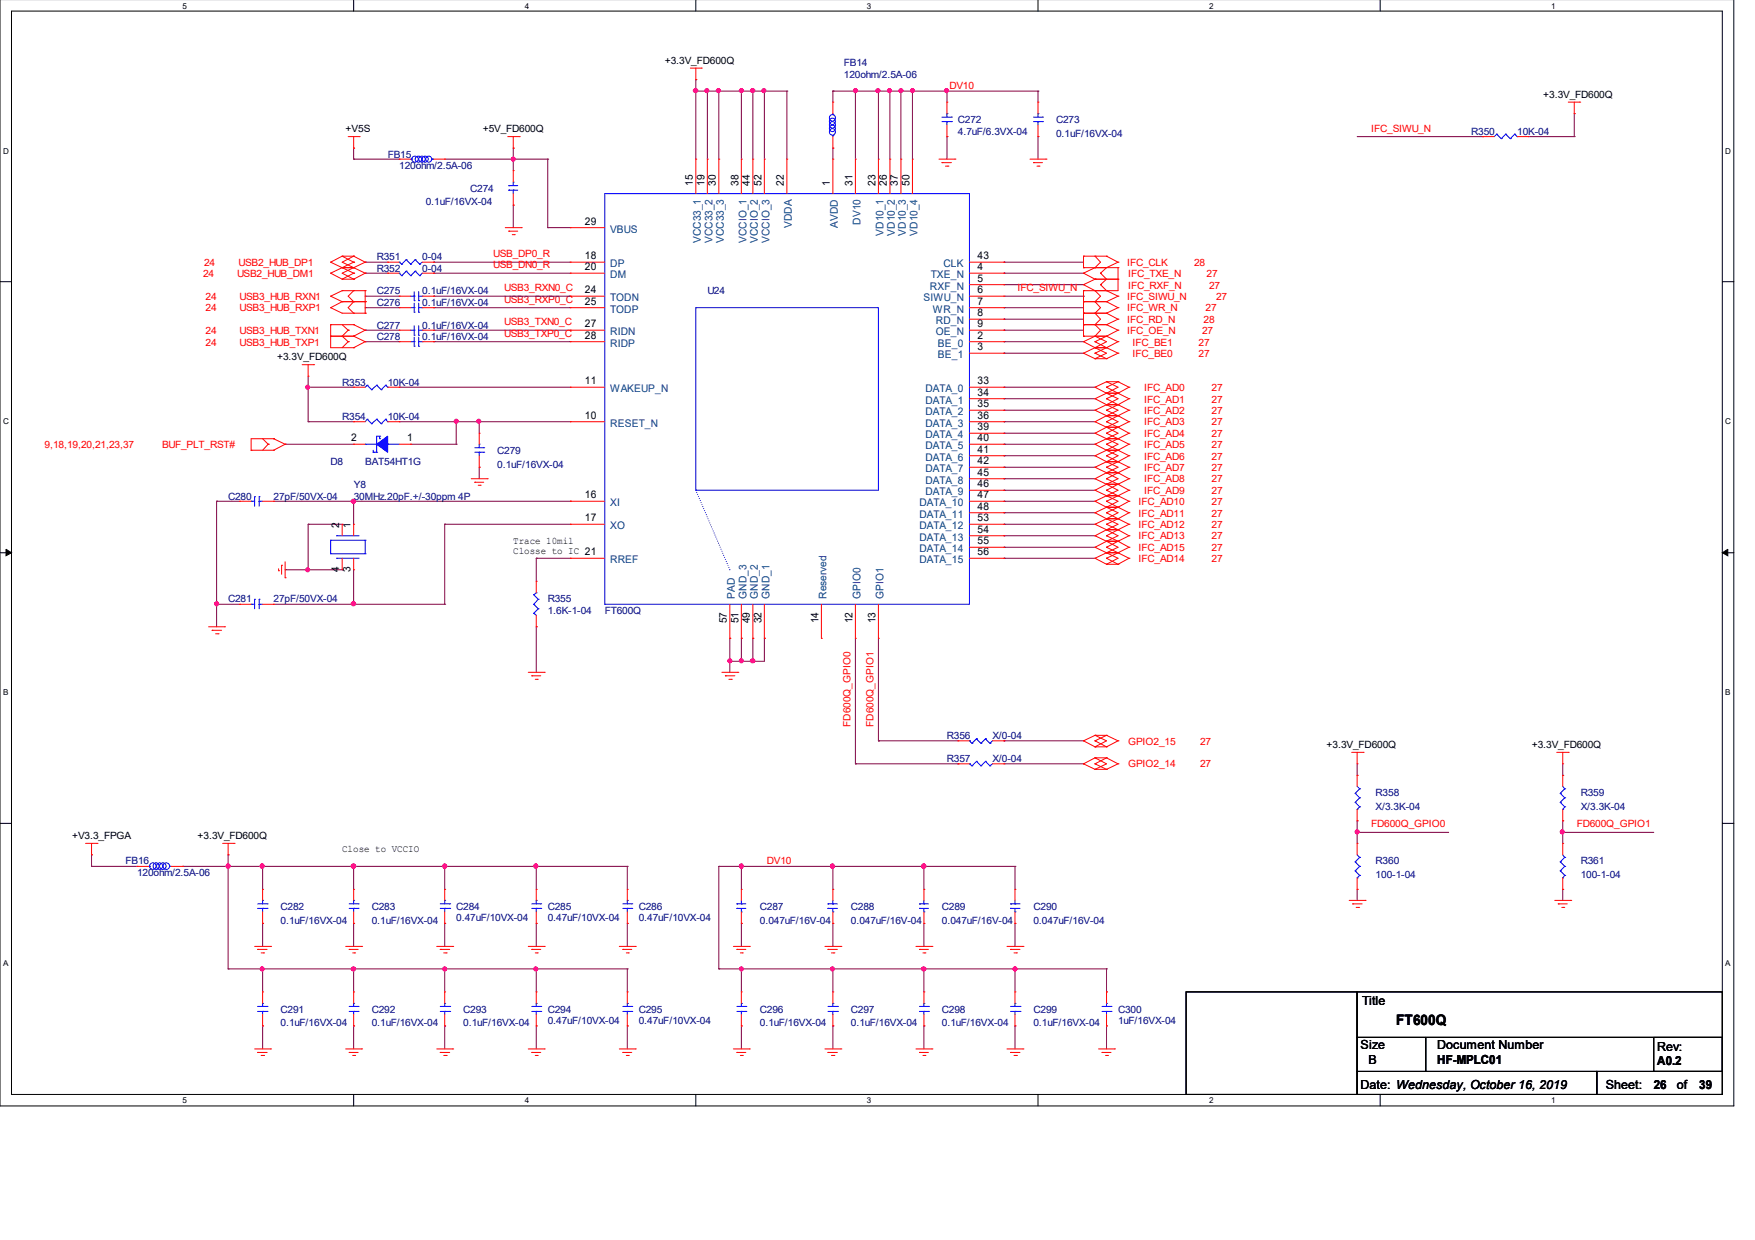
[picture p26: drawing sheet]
<svg xmlns="http://www.w3.org/2000/svg" width="297mm" height="210mm" viewBox="0 0 297 210" stroke-linecap="round" stroke-linejoin="round" font-family="sans-serif">
<defs><g id="words">
<text font-size="2.5" x="236.3" y="173.5">FT600Q</text>
<g font-size="2.1">
<text x="230.5" y="170.2">Title</text>
<text x="230.3" y="177.6">Size</text>
<text x="243.2" y="177.6">Document Number</text>
<text x="280.5" y="178">Rev:</text>
<text x="230.3" y="184.3">Date: Wednesday, October 16, 2019</text>
<text x="231.6" y="180.1">B</text>
<text x="243.2" y="180.2">HF-MPLC01</text>
<text x="271.8" y="184.3">Sheet:</text>
<text x="279.9" y="184.4">26</text>
<text x="280.5" y="180.4">A0.2</text>
<text x="283.8" y="184.3">of</text>
<text x="287.6" y="184.4">39</text>
</g>
<g font-size="1.8">
<text x="117.3" y="31.4" transform="rotate(-90 117.3 31.4)">15</text>
<text x="119.2" y="31.4" transform="rotate(-90 119.2 31.4)">19</text>
<text x="121.2" y="31.4" transform="rotate(-90 121.2 31.4)">30</text>
<text x="125" y="31.4" transform="rotate(-90 125 31.4)">38</text>
<text x="126.9" y="31.4" transform="rotate(-90 126.9 31.4)">44</text>
<text x="128.9" y="31.4" transform="rotate(-90 128.9 31.4)">52</text>
<text x="132.7" y="31.4" transform="rotate(-90 132.7 31.4)">22</text>
<text x="140.5" y="31.4" transform="rotate(-90 140.5 31.4)">1</text>
<text x="144.3" y="31.4" transform="rotate(-90 144.3 31.4)">31</text>
<text x="148.2" y="31.4" transform="rotate(-90 148.2 31.4)">23</text>
<text x="150.1" y="31.4" transform="rotate(-90 150.1 31.4)">26</text>
<text x="152" y="31.4" transform="rotate(-90 152 31.4)">37</text>
<text x="153.9" y="31.4" transform="rotate(-90 153.9 31.4)">50</text>
<text x="99" y="38">29</text>
<text x="99" y="43.9">18</text>
<text x="99" y="45.7">20</text>
<text x="165.4" y="47.7">5</text>
<text x="165.4" y="45.7">4</text>
<text x="165.4" y="43.9">43</text>
<text x="99" y="49.6">24</text>
<text x="99" y="51.6">25</text>
<text x="165.4" y="53.5">8</text>
<text x="165.4" y="51.6">7</text>
<text x="165.4" y="49.6">6</text>
<text x="99" y="55.4">27</text>
<text x="99" y="57.3">28</text>
<text x="165.4" y="59.3">3</text>
<text x="165.4" y="57.3">2</text>
<text x="165.4" y="55.4">9</text>
<text x="99" y="65">11</text>
<text x="165.4" y="65">33</text>
<text x="99" y="70.9">10</text>
<text x="165.4" y="70.9">36</text>
<text x="165.4" y="68.9">35</text>
<text x="165.4" y="67">34</text>
<text x="59.4" y="74.7">2</text>
<text x="68.9" y="74.7">1</text>
<text x="165.4" y="76.6">41</text>
<text x="165.4" y="74.7">40</text>
<text x="165.4" y="72.8">39</text>
<text x="165.4" y="82.5">46</text>
<text x="165.4" y="80.5">45</text>
<text x="165.4" y="78.6">42</text>
<text x="57.4" y="89.3" transform="rotate(-90 57.4 89.3)">2</text>
<text x="59.4" y="89.3" transform="rotate(-90 59.4 89.3)">1</text>
<text x="99" y="84.3">16</text>
<text x="99" y="88.2">17</text>
<text x="165.4" y="88.2">53</text>
<text x="165.4" y="86.3">48</text>
<text x="165.4" y="84.3">47</text>
<text x="165.4" y="94">56</text>
<text x="165.4" y="90.2">54</text>
<text x="165.4" y="92.1">55</text>
<text x="57.4" y="96.8" transform="rotate(-90 57.4 96.8)">4</text>
<text x="59.4" y="96.8" transform="rotate(-90 59.4 96.8)">3</text>
<text x="123" y="105.5" transform="rotate(-90 123 105.5)">57</text>
<text x="125" y="105.5" transform="rotate(-90 125 105.5)">51</text>
<text x="126.9" y="105.5" transform="rotate(-90 126.9 105.5)">49</text>
<text x="128.9" y="105.5" transform="rotate(-90 128.9 105.5)">32</text>
<text x="138.5" y="105.5" transform="rotate(-90 138.5 105.5)">14</text>
<text x="144.3" y="105.5" transform="rotate(-90 144.3 105.5)">12</text>
<text x="148.2" y="105.5" transform="rotate(-90 148.2 105.5)">13</text>
</g>
<g font-size="1.8" fill="#004080">
<text x="103.3" y="39.4">VBUS</text>
<text x="118.6" y="41.2" transform="rotate(-90 118.6 41.2)">VCC33_1</text>
<text x="120.6" y="41.2" transform="rotate(-90 120.6 41.2)">VCC33_2</text>
<text x="122.5" y="41.2" transform="rotate(-90 122.5 41.2)">VCC33_3</text>
<text x="126.3" y="41.2" transform="rotate(-90 126.3 41.2)">VCCIO_1</text>
<text x="128.3" y="41.2" transform="rotate(-90 128.3 41.2)">VCCIO_2</text>
<text x="130.2" y="41.2" transform="rotate(-90 130.2 41.2)">VCCIO_3</text>
<text x="134" y="38.6" transform="rotate(-90 134 38.6)">VDDA</text>
<text x="141.8" y="38.6" transform="rotate(-90 141.8 38.6)">AVDD</text>
<text x="145.6" y="38" transform="rotate(-90 145.6 38)">DV10</text>
<text x="149.5" y="39.9" transform="rotate(-90 149.5 39.9)">VD10_1</text>
<text x="151.5" y="39.9" transform="rotate(-90 151.5 39.9)">VD10_2</text>
<text x="153.3" y="39.9" transform="rotate(-90 153.3 39.9)">VD10_3</text>
<text x="155.3" y="39.9" transform="rotate(-90 155.3 39.9)">VD10_4</text>
<text x="103.3" y="45.2">DP</text>
<text x="103.3" y="47.1">DM</text>
<text x="157.6" y="47.1">TXE_N</text>
<text x="159.7" y="45.2">CLK</text>
<text x="103.3" y="51">TODN</text>
<text x="103.3" y="52.9">TODP</text>
<text x="156.3" y="51">SIWU_N</text>
<text x="157.4" y="49">RXF_N</text>
<text x="157.9" y="52.9">WR_N</text>
<text x="103.3" y="56.7">RIDN</text>
<text x="103.3" y="58.7">RIDP</text>
<text x="158.4" y="54.9">RD_N</text>
<text x="158.4" y="56.7">OE_N</text>
<text x="158.7" y="58.7">BE_0</text>
<text x="158.7" y="60.6">BE_1</text>
<text x="103.3" y="66.4">WAKEUP_N</text>
<text x="156.6" y="70.3">DATA_2</text>
<text x="156.6" y="68.3">DATA_1</text>
<text x="156.6" y="66.4">DATA_0</text>
<text x="103.3" y="72.2">RESET_N</text>
<text x="156.6" y="78">DATA_6</text>
<text x="156.6" y="76">DATA_5</text>
<text x="156.6" y="74.2">DATA_4</text>
<text x="156.6" y="72.2">DATA_3</text>
<text x="156.6" y="83.8">DATA_9</text>
<text x="156.6" y="81.9">DATA_8</text>
<text x="156.6" y="79.9">DATA_7</text>
<text x="103.3" y="85.7">XI</text>
<text x="103.3" y="89.6">XO</text>
<text x="155.6" y="89.6">DATA_12</text>
<text x="155.6" y="87.6">DATA_11</text>
<text x="155.6" y="85.7">DATA_10</text>
<text x="103.3" y="95.3">RREF</text>
<text x="155.6" y="95.3">DATA_15</text>
<text x="155.6" y="91.5">DATA_13</text>
<text x="155.6" y="93.5">DATA_14</text>
<text x="124.4" y="101.4" transform="rotate(-90 124.4 101.4)">PAD</text>
<text x="126.3" y="101.4" transform="rotate(-90 126.3 101.4)">GND_3</text>
<text x="128.3" y="101.4" transform="rotate(-90 128.3 101.4)">GND_2</text>
<text x="130.2" y="101.4" transform="rotate(-90 130.2 101.4)">GND_1</text>
<text x="139.9" y="101.4" transform="rotate(-90 139.9 101.4)">Reserved</text>
<text x="145.6" y="101.4" transform="rotate(-90 145.6 101.4)">GPIO0</text>
<text x="149.5" y="101.4" transform="rotate(-90 149.5 101.4)">GPIO1</text>
</g>
<g font-size="1.7">
<text x="112.5" y="10.9">+3.3V_FD600Q</text>
<text x="261.2" y="16.6">+3.3V_FD600Q</text>
<text x="58.5" y="22.4">+V5S</text>
<text x="81.7" y="22.4">+5V_FD600Q</text>
<text x="46.9" y="61">+3.3V_FD600Q</text>
<text x="86.9" y="92.1">Trace 10mil</text>
<text x="86.9" y="93.8">Closse to IC 21</text>
<text x="224.5" y="126.7">+3.3V_FD600Q</text>
<text x="259.2" y="126.7">+3.3V_FD600Q</text>
<text x="12.2" y="142.1">+V3.3_FPGA</text>
<text x="33.4" y="142.1">+3.3V_FD600Q</text>
<text x="57.9" y="144.2">Close to VCCIO</text>
</g>
<g font-size="1.7" fill="#000080">
<text x="142.8" y="11.2">FB14</text>
<text x="142.8" y="13.1">120ohm/2.5A-06</text>
<text x="162.1" y="20.8">C272</text>
<text x="162.1" y="22.8">4.7uF/6.3VX-04</text>
<text x="178.7" y="20.8">C273</text>
<text x="178.7" y="23.2">0.1uF/16VX-04</text>
<text x="249" y="22.8">R350</text>
<text x="256.8" y="22.8">10K-04</text>
<text x="65.6" y="26.7">FB15</text>
<text x="67.6" y="28.5">120ohm/2.5A-06</text>
<text x="72.1" y="34.7">0.1uF/16VX-04</text>
<text x="79.6" y="32.4">C274</text>
<text x="63.8" y="46">R352</text>
<text x="63.8" y="44">R351</text>
<text x="71.5" y="46">0-04</text>
<text x="71.5" y="44">0-04</text>
<text x="63.8" y="51.7">C276</text>
<text x="63.8" y="49.8">C275</text>
<text x="71.5" y="51.7">0.1uF/16VX-04</text>
<text x="71.5" y="49.8">0.1uF/16VX-04</text>
<text x="119.7" y="49.8">U24</text>
<text x="63.8" y="55.6">C277</text>
<text x="63.8" y="57.5">C278</text>
<text x="71.5" y="55.6">0.1uF/16VX-04</text>
<text x="71.5" y="57.5">0.1uF/16VX-04</text>
<text x="57.9" y="65.3">R353</text>
<text x="65.6" y="65.3">10K-04</text>
<text x="57.9" y="71">R354</text>
<text x="65.6" y="71">10K-04</text>
<text x="84.2" y="76.8">C279</text>
<text x="56" y="78.8">D8</text>
<text x="59.9" y="82.6">Y8</text>
<text x="61.8" y="78.8">BAT54HT1G</text>
<text x="84.2" y="79.2">0.1uF/16VX-04</text>
<text x="38.6" y="84.6">C280</text>
<text x="46.3" y="84.6">27pF/50VX-04</text>
<text x="59.9" y="84.6">30MHz.20pF.+/-30ppm 4P</text>
<text x="38.6" y="102">C281</text>
<text x="46.3" y="102">27pF/50VX-04</text>
<text x="92.7" y="102">R355</text>
<text x="92.7" y="103.9">1.6K-1-04</text>
<text x="102.4" y="103.9">FT600Q</text>
<text x="160.3" y="125.1">R356</text>
<text x="168" y="125.1">X/0-04</text>
<text x="160.3" y="129">R357</text>
<text x="168" y="129">X/0-04</text>
<text x="232.8" y="134.7">R358</text>
<text x="232.8" y="137.1">X/3.3K-04</text>
<text x="267.5" y="134.7">R359</text>
<text x="267.5" y="137.1">X/3.3K-04</text>
<text x="21.3" y="146.3">FB16</text>
<text x="23.2" y="148.3">120ohm/2.5A-06</text>
<text x="232.8" y="146.3">R360</text>
<text x="232.8" y="148.7">100-1-04</text>
<text x="267.5" y="146.3">R361</text>
<text x="267.5" y="148.7">100-1-04</text>
<text x="47.5" y="154">C282</text>
<text x="62.9" y="154">C283</text>
<text x="77.2" y="154">C284</text>
<text x="77.2" y="156">0.47uF/10VX-04</text>
<text x="92.7" y="154">C285</text>
<text x="92.7" y="156">0.47uF/10VX-04</text>
<text x="108.1" y="154">C286</text>
<text x="108.1" y="156">0.47uF/10VX-04</text>
<text x="128.6" y="154">C287</text>
<text x="144" y="154">C288</text>
<text x="159.4" y="154">C289</text>
<text x="174.9" y="154">C290</text>
<text x="47.5" y="156.4">0.1uF/16VX-04</text>
<text x="62.9" y="156.4">0.1uF/16VX-04</text>
<text x="128.6" y="156.4">0.047uF/16V-04</text>
<text x="144" y="156.4">0.047uF/16V-04</text>
<text x="159.4" y="156.4">0.047uF/16V-04</text>
<text x="174.9" y="156.4">0.047uF/16V-04</text>
<text x="47.5" y="171.5">C291</text>
<text x="47.5" y="173.8">0.1uF/16VX-04</text>
<text x="62.9" y="171.5">C292</text>
<text x="62.9" y="173.8">0.1uF/16VX-04</text>
<text x="78.4" y="171.5">C293</text>
<text x="78.4" y="173.8">0.1uF/16VX-04</text>
<text x="92.7" y="171.5">C294</text>
<text x="92.7" y="173.3">0.47uF/10VX-04</text>
<text x="108.1" y="171.5">C295</text>
<text x="108.1" y="173.3">0.47uF/10VX-04</text>
<text x="128.6" y="171.5">C296</text>
<text x="128.6" y="173.8">0.1uF/16VX-04</text>
<text x="144" y="171.5">C297</text>
<text x="144" y="173.8">0.1uF/16VX-04</text>
<text x="159.4" y="171.5">C298</text>
<text x="159.4" y="173.8">0.1uF/16VX-04</text>
<text x="174.9" y="171.5">C299</text>
<text x="174.9" y="173.8">0.1uF/16VX-04</text>
<text x="189.2" y="171.5">C300</text>
<text x="189.2" y="173.3">1uF/16VX-04</text>
</g>
<g font-size="1.7" fill="#f00">
<text x="160.7" y="15">DV10</text>
<text x="232.1" y="22.3">IFC_SIWU_N</text>
<text x="34.4" y="46.9">24</text>
<text x="34.5" y="45">24</text>
<text x="40.1" y="46.9">USB2_HUB_DM1</text>
<text x="40.4" y="45">USB2_HUB_DP1</text>
<text x="83.5" y="43.5">USB_DP0_R</text>
<text x="83.5" y="45.4">USB_DN0_R</text>
<text x="190.8" y="45">IFC_CLK</text>
<text x="190.9" y="46.9">IFC_TXE_N</text>
<text x="202.1" y="45">28</text>
<text x="204.2" y="46.9">27</text>
<text x="34.8" y="50.8">24</text>
<text x="34.8" y="52.7">24</text>
<text x="40.6" y="50.8">USB3_HUB_RXN1</text>
<text x="40.6" y="52.7">USB3_HUB_RXP1</text>
<text x="85.3" y="51.2">USB3_RXP0_C</text>
<text x="85.3" y="49.3">USB3_RXN0_C</text>
<text x="172.2" y="49.3">IFC_SIWU_N</text>
<text x="190.8" y="52.7">IFC_WR_N</text>
<text x="190.8" y="50.8">IFC_SIWU_N</text>
<text x="190.9" y="48.9">IFC_RXF_N</text>
<text x="204" y="52.7">27</text>
<text x="204.6" y="48.9">27</text>
<text x="205.8" y="50.8">27</text>
<text x="34.8" y="56.6">24</text>
<text x="34.8" y="58.5">24</text>
<text x="40.6" y="56.6">USB3_HUB_TXN1</text>
<text x="40.6" y="58.5">USB3_HUB_TXP1</text>
<text x="85.3" y="55">USB3_TXN0_C</text>
<text x="85.3" y="57">USB3_TXP0_C</text>
<text x="190.8" y="54.6">IFC_RD_N</text>
<text x="190.8" y="56.6">IFC_OE_N</text>
<text x="191.7" y="58.5">IFC_BE1</text>
<text x="202.9" y="58.5">27</text>
<text x="203.5" y="56.6">27</text>
<text x="203.7" y="54.6">28</text>
<text x="191.7" y="60.5">IFC_BE0</text>
<text x="202.9" y="60.5">27</text>
<text x="193.6" y="68.2">IFC_AD1</text>
<text x="193.6" y="66.2">IFC_AD0</text>
<text x="193.6" y="72">IFC_AD3</text>
<text x="193.6" y="70.1">IFC_AD2</text>
<text x="205.1" y="68.2">27</text>
<text x="205.1" y="66.2">27</text>
<text x="205.1" y="72">27</text>
<text x="205.1" y="70.1">27</text>
<text x="7.5" y="75.9">9,18,19,20,21,23,37</text>
<text x="27.4" y="75.9">BUF_PLT_RST#</text>
<text x="193.6" y="77.8">IFC_AD6</text>
<text x="193.6" y="73.9">IFC_AD4</text>
<text x="193.6" y="75.9">IFC_AD5</text>
<text x="205.1" y="77.8">27</text>
<text x="205.1" y="73.9">27</text>
<text x="205.1" y="75.9">27</text>
<text x="193.6" y="79.8">IFC_AD7</text>
<text x="193.6" y="81.6">IFC_AD8</text>
<text x="193.6" y="83.6">IFC_AD9</text>
<text x="205.1" y="79.8">27</text>
<text x="205.1" y="81.6">27</text>
<text x="205.1" y="83.6">27</text>
<text x="192.7" y="85.5">IFC_AD10</text>
<text x="192.7" y="87.5">IFC_AD11</text>
<text x="192.7" y="89.4">IFC_AD12</text>
<text x="205.1" y="85.5">27</text>
<text x="205.1" y="87.5">27</text>
<text x="205.1" y="89.4">27</text>
<text x="192.7" y="91.3">IFC_AD13</text>
<text x="192.7" y="93.2">IFC_AD15</text>
<text x="192.7" y="95.2">IFC_AD14</text>
<text x="205.1" y="91.3">27</text>
<text x="205.1" y="93.2">27</text>
<text x="205.1" y="95.2">27</text>
<text x="143.9" y="123" transform="rotate(-90 143.9 123)">FD600Q_GPIO0</text>
<text x="147.8" y="123" transform="rotate(-90 147.8 123)">FD600Q_GPIO1</text>
<text x="190.9" y="126.1">GPIO2_15</text>
<text x="190.9" y="129.9">GPIO2_14</text>
<text x="203.1" y="126.1">27</text>
<text x="203.1" y="129.9">27</text>
<text x="232.1" y="140.1">FD600Q_GPIO0</text>
<text x="266.9" y="140.1">FD600Q_GPIO1</text>
<text x="129.8" y="146.2">DV10</text>
</g>
<g font-size="1.4">
<text x="30.9" y="1.5">5</text>
<text x="88.8" y="1.5">4</text>
<text x="146.7" y="1.5">3</text>
<text x="204.6" y="1.5">2</text>
<text x="262.6" y="1.5">1</text>
<text x=".5" y="26">D</text>
<text x="292" y="26">D</text>
<text x=".5" y="71.8">C</text>
<text x="292" y="71.8">C</text>
<text x=".5" y="117.7">B</text>
<text x="292" y="117.7">B</text>
<text x=".5" y="163.5">A</text>
<text x="292" y="163.5">A</text>
<text x="30.9" y="186.8">5</text>
<text x="88.8" y="186.8">4</text>
<text x="146.7" y="186.8">3</text>
<text x="204.6" y="186.8">2</text>
<text x="262.6" y="186.8">1</text>
</g>
</g></defs>
<path d="M0 -.1v187.3h293.5v-187.3M1.9 1.9h289.6v183.4h-289.6z" fill="none" stroke="#000" stroke-width=".17"/>
<g fill="#fff">
<path d="M30.9 .2h.7v1.4h-.7z"/>
<path d="M30.9 185.5h.7v1.5h-.7z"/>
</g>
<path d="M59.9 -.1v2M59.9 185.3v1.9" fill="none" stroke="#000" stroke-width=".17"/>
<g fill="#fff">
<path d="M88.8 .2h.7v1.4h-.7z"/>
<path d="M88.8 185.5h.7v1.5h-.7z"/>
</g>
<path d="M117.8 -.1v2M117.8 185.3v1.9" fill="none" stroke="#000" stroke-width=".17"/>
<g fill="#fff">
<path d="M146.7 .2h.7v1.4h-.7z"/>
<path d="M146.7 185.5h.7v1.5h-.7z"/>
</g>
<path d="M175.7 -.1v2M175.7 185.3v1.9" fill="none" stroke="#000" stroke-width=".17"/>
<g fill="#fff">
<path d="M204.6 .2h.7v1.4h-.7z"/>
<path d="M204.6 185.5h.7v1.5h-.7z"/>
</g>
<path d="M233.6 -.1v2M233.6 185.3v1.9" fill="none" stroke="#000" stroke-width=".17"/>
<g fill="#fff">
<path d="M262.6 .2h.6v1.4h-.6z"/>
<path d="M262.6 185.5h.6v1.5h-.6z"/>
<path d="M.5 24.7h.9v1.5h-.9z"/>
<path d="M292 24.7h.9v1.5h-.9z"/>
<path d="M.5 70.5h.9v1.5h-.9z"/>
<path d="M292 70.5h.9v1.5h-.9z"/>
</g>
<path d="M0 47.7h1.9M291.5 47.7h2" fill="none" stroke="#000" stroke-width=".17"/>
<g fill="#fff">
<path d="M.5 116.4h.9v1.5h-.9z"/>
<path d="M292 116.4h.9v1.5h-.9z"/>
</g>
<path d="M0 93.6h1.9M291.5 93.6h2" fill="none" stroke="#000" stroke-width=".17"/>
<path d="M1 93l.9 .6-.9 .5zM291.5 93.6l.9-.6v1.1z" fill="#000" stroke="#000" stroke-width=".17"/>
<g fill="#fff">
<path d="M.5 162.2h.9v1.5h-.9z"/>
<path d="M292 162.2h.9v1.5h-.9z"/>
</g>
<path d="M0 139.4h1.9M291.5 139.4h2M200.7 167.9h29v17.4h-29zM229.7 175.6h11.6v5.8h-11.6zM229.7 167.9h61.8v7.7h-61.8zM241.3 175.6h50.2v5.8h-50.2zM279.9 175.6h11.6v5.8h-11.6zM229.7 181.4h40.6v3.9h-40.6zM270.3 181.4h21.2v3.9h-21.2z" fill="none" stroke="#000" stroke-width=".17"/>
<g fill="none" stroke="#800040" stroke-width=".17">
<path d="M117.8 15.4h.1M117.8 13.5h.1M117.8 13.5v13.4M117.8 15.4h15.4M119.7 15.4h.1M119.7 15.4v11.5M121.7 15.4h.1M121.7 15.4v11.5M125.5 15.4h.1M125.5 15.4v11.5M127.4 15.4h.1M127.4 15.4v11.5"/>
<path d="M129.4 15.4h.1M129.4 15.4v11.5M133.2 15.4h.1M133.2 15.4v11.5M141 15.4h.1M141 15.4h34.7M141 15.4v1.9M144.8 15.4h.1M144.8 15.4v11.5M148.7 15.4h.1M148.7 15.4v11.5M150.6 15.4h.1"/>
<path d="M150.6 15.4v11.5M152.5 15.4h.1M152.5 15.4v11.5M154.4 15.4h.1M154.4 15.4v11.5M160.3 15.4h.1M160.3 15.4v1.9M175.7 15.4h.1M175.7 15.4v1.9M266.4 19.2h.1M266.4 19.2v3.9M59.9 25.1h.1"/>
<path d="M59.9 26.9h.1M59.9 26.9h7.7M59.9 25.1v1.8M75.3 26.9h17.4M86.9 25.1h.1M86.9 34.7h.1M86.9 26.9h.1M86.9 25.1v3.8M86.9 34.7v3.8M92.7 38.5h.1M92.7 26.9h.1M92.7 38.5h3.8"/>
<path d="M92.7 26.9v11.6M141 25.1h.1M141 25.1v1.8M160.3 23.1h.1M160.3 23.1v3.8M175.7 23.1h.1M175.7 23.1v3.8M229.7 23.1h21.3M251 23.1h.1M258.7 23.1h7.7M266.4 23.1h.1M61.8 50.1h.1"/>
<path d="M61.8 52.1h.1M61.8 44.4h.1M61.8 46.2h.1M61.8 55.9h.1M61.8 57.8h.1M61.8 50.1h5.8M61.8 52.1h5.8M61.8 44.4h3.8M61.8 46.2h3.8M61.8 55.9h5.8M61.8 57.8h5.8M73.4 44.4h.1"/>
<path d="M73.4 46.2h.1M73.4 55.9h.1M73.4 57.8h.1M73.4 52.1h.1M73.4 50.1h.1M73.4 50.1h23.1M73.4 52.1h23.1M73.4 44.4h23.1M73.4 46.2h23.1M73.4 55.9h23.1M73.4 57.8h23.1M169.9 44.4h.1"/>
<path d="M169.9 46.2h.1M169.9 48.2h.1M169.9 52.1h.1M169.9 57.8h.1M169.9 59.8h.1M169.9 54h.1M169.9 55.9h.1M169.9 50.1h13.5M169.9 52.1h13.5M169.9 44.4h13.5M169.9 46.2h13.5M169.9 55.9h13.5"/>
<path d="M169.9 57.8h13.5M169.9 48.2h13.5M169.9 59.8h13.5M169.9 54h13.5M183.4 50.1h.1M48.3 75.2h.1M48.3 75.2h11.6M52.2 65.5h.1M52.2 71.4h.1M52.2 71.4h7.7M52.2 65.5h7.7M52.2 63.7v7.7"/>
<path d="M67.6 65.5h.1M67.6 71.4h28.9M67.6 65.5h28.9M69.5 75.2h7.7M77.2 71.4h.1M77.2 75.2h.1M77.2 71.4v3.8M81.1 79.1h.1M81.1 71.4h.1M81.1 71.4v1.9M81.1 79.1v1.9M169.9 65.5h.1"/>
<path d="M169.9 67.5h.1M169.9 69.4h.1M169.9 71.4h.1M169.9 73.3h.1M169.9 75.2h.1M169.9 77.1h.1M169.9 79.1h.1M169.9 71.4h15.4M169.9 65.5h15.4M169.9 67.5h15.4M169.9 69.4h15.4M169.9 73.3h15.4"/>
<path d="M169.9 75.2h15.4M169.9 77.1h15.4M169.9 79.1h15.4M36.7 84.9h.1M36.7 84.9h3.9M36.7 84.9v21.2M46.3 84.9h50.2M48.3 96.4h.1M48.3 96.4h9.6M52.2 88.7h.1M52.2 96.4h.1M52.2 88.7h5.7"/>
<path d="M52.2 88.7v7.7M57.9 96.4h.1M59.9 84.9h.1M59.9 84.9v3.8M59.9 96.4v5.9M75.3 88.7h.1M75.3 88.7v13.6M75.3 88.7h21.2M90.8 94.5h.1M90.8 94.5h5.7M90.8 94.5v3.9M96.5 84.9h.1"/>
<path d="M169.9 81h.1M169.9 83h.1M169.9 84.9h.1M169.9 86.8h.1M169.9 88.7h.1M169.9 90.7h.1M169.9 92.6h.1M169.9 94.5h.1M169.9 84.9h15.4M169.9 88.7h15.4M169.9 94.5h15.4M169.9 81h15.4"/>
<path d="M169.9 83h15.4M169.9 86.8h15.4M169.9 90.7h15.4M169.9 92.6h15.4M36.7 102.3h.1M36.7 102.3h3.9M46.3 102.3h29M59.9 102.3h.1M75.3 102.3h.1M90.8 106.1h.1M90.8 106.1v7.7M123.5 108h.1"/>
<path d="M123.5 111.9h.1M123.5 108v5.8M125.5 108h.1M125.5 111.9h.1M125.5 108v3.9M127.4 108h.1M127.4 111.9h.1M127.4 108v3.9M129.4 108h.1M129.4 108v3.9h-5.9M144.8 108v21.3M148.7 108v17.4"/>
<path d="M144.8 129.3h.1M144.8 129.3h17.3M148.7 125.4h.1M148.7 125.4h13.4M162.1 129.3h.1M169.9 125.4h.1M169.9 125.4h13.5M169.9 129.3h13.5M183.4 129.3h.1M229.7 139h.1M229.7 131.2h.1M229.7 129.3v1.9"/>
<path d="M229.7 139v3.8M264.5 139h.1M264.5 131.2h.1M264.5 129.3v1.9M264.5 139v3.8M15.5 144.7h.1M15.5 146.7h.1M15.5 146.7h7.7M15.5 144.7v2M30.9 146.7h.1M30.9 146.7h75.3M38.6 146.7h.1"/>
<path d="M38.6 144.7h.1M38.6 144.7v19.3M44.4 146.7h.1M44.4 156.3h.1M44.4 146.7v3.9M44.4 156.3v3.9M59.9 146.7h.1M59.9 156.3h.1M59.9 146.7v3.9M59.9 156.3v3.9M75.3 146.7h.1M75.3 156.3h.1"/>
<path d="M75.3 146.7v3.9M75.3 156.3v3.9M90.8 146.7h.1M90.8 156.3h.1M90.8 146.7v3.9M90.8 156.3v3.9M106.2 146.7h.1M106.2 156.3h.1M106.2 146.7v3.9M106.2 156.3v3.9M121.7 146.7h.1M121.7 146.7v17.3"/>
<path d="M121.7 146.7h50.1M125.5 156.3h.1M125.5 146.7h.1M125.5 146.7v3.9M125.5 156.3v3.9M141 146.7h.1M141 156.3h.1M141 146.7v3.9M141 156.3v3.9M156.4 156.3h.1M156.4 146.7h.1M156.4 146.7v3.9"/>
<path d="M156.4 156.3v3.9M171.8 156.3h.1M171.8 146.7h.1M171.8 146.7v3.9M171.8 156.3v3.9M229.7 150.6h.1M229.7 140.9h.1M229.7 150.6v1.8M229.7 140.9h15.5M264.5 150.6h.1M264.5 140.9h.1M264.5 150.6v1.8"/>
<path d="M264.5 140.9h15.4M38.6 164h.1M38.6 164h67.6M44.4 173.7h.1M44.4 164h.1M44.4 164v3.9M44.4 173.7v3.9M59.9 173.7h.1M59.9 164h.1M59.9 164v3.9M59.9 173.7v3.9M75.3 173.7h.1"/>
<path d="M75.3 164h.1M75.3 164v3.9M75.3 173.7v3.9M90.8 164h.1M90.8 173.7h.1M90.8 164v3.9M90.8 173.7v3.9M106.2 164h.1M106.2 173.7h.1M106.2 164v3.9M106.2 173.7v3.9M121.7 164h.1"/>
<path d="M121.7 164h65.6M125.5 173.7h.1M125.5 164h.1M125.5 164v3.9M125.5 173.7v3.9M141 173.7h.1M141 164h.1M141 164v3.9M141 173.7v3.9M156.4 173.7h.1M156.4 164h.1M156.4 164v3.9"/>
<path d="M156.4 173.7v3.9M171.8 173.7h.1M171.8 164h.1M171.8 164v3.9M171.8 173.7v3.9M187.3 164h.1M187.3 167.9h.1M187.3 173.7h.1M187.3 164v3.9M187.3 173.7v3.9"/>
</g>
<g fill="#f0f" stroke="#f0f" stroke-width=".17">
<circle cx="36.7" cy="102.2" r=".34"/>
<circle cx="123.5" cy="111.9" r=".34"/>
<circle cx="125.5" cy="111.9" r=".34"/>
<circle cx="127.4" cy="111.9" r=".36"/>
<circle cx="229.7" cy="140.8" r=".34"/>
<circle cx="264.4" cy="140.8" r=".34"/>
<circle cx="117.7" cy="15.3" r=".36"/>
<circle cx="119.6" cy="15.3" r=".34"/>
<circle cx="121.6" cy="15.3" r=".34"/>
<circle cx="125.5" cy="15.3" r=".34"/>
<circle cx="127.4" cy="15.3" r=".36"/>
<circle cx="129.3" cy="15.3" r=".34"/>
<circle cx="154.4" cy="15.3" r=".34"/>
<circle cx="150.5" cy="15.3" r=".34"/>
<circle cx="152.5" cy="15.3" r=".34"/>
<circle cx="148.6" cy="15.3" r=".34"/>
<circle cx="144.8" cy="15.3" r=".34"/>
<circle cx="86.9" cy="26.9" r=".34"/>
<circle cx="77.2" cy="71.3" r=".34"/>
<circle cx="52.1" cy="65.5" r=".34"/>
<circle cx="81" cy="71.3" r=".34"/>
<circle cx="160.2" cy="15.3" r=".34"/>
<circle cx="44.3" cy="146.6" r=".36"/>
<circle cx="90.7" cy="146.6" r=".36"/>
<circle cx="75.2" cy="146.6" r=".36"/>
<circle cx="59.8" cy="146.6" r=".38"/>
<circle cx="90.7" cy="164" r=".34"/>
<circle cx="75.3" cy="164" r=".34"/>
<circle cx="59.8" cy="164" r=".36"/>
<circle cx="44.4" cy="164" r=".34"/>
<circle cx="125.5" cy="146.6" r=".36"/>
<circle cx="156.3" cy="146.6" r=".38"/>
<circle cx="140.9" cy="146.6" r=".36"/>
<circle cx="140.9" cy="164" r=".34"/>
<circle cx="156.4" cy="164" r=".36"/>
<circle cx="125.5" cy="164" r=".34"/>
<circle cx="171.8" cy="164" r=".34"/>
<circle cx="59.8" cy="84.9" r=".36"/>
<circle cx="59.8" cy="102.2" r=".36"/>
<circle cx="52.1" cy="96.4" r=".34"/>
<circle cx="38.6" cy="146.6" r=".36"/>
</g>
<g fill="none" stroke="#f00" stroke-width=".17">
<path d="M116.8 11.5h1.9M117.8 13.5h.1M117.8 11.5v2M118.7 11.5h.1M141 17.3h.1M141 17.3v1.9M160.3 17.3h.1M160.3 17.3v1.9M175.7 17.3h.1M175.7 17.3v1.9M265.4 17.3h2M266.4 19.2h.1"/>
<path d="M266.4 17.3v1.9M267.4 17.3h.1M58.9 23.1h1.9M59.9 25.1h.1M59.9 23.1v2M60.8 23.1h.1M67.6 26.9h.1M67.6 26.9h1.9M73.4 26.9h1.9M75.3 26.9h.1M85.5 38.5h2.7M85.9 23.1h2"/>
<path d="M86.1 39.1h.1M86.1 39.1h1.5M86.7 39.7h.3M86.9 25.1h.1M86.9 34.7h.1M86.9 28.9h.1M86.9 23.1v2M86.9 28.9v1.9M86.9 32.8v1.9M87 39.7h.1M87.9 23.1h.1M88.2 38.5h.1"/>
<path d="M96.5 38.5h.1M96.5 38.5h5.9M117.8 26.9h.1M117.8 26.9v5.9M119.7 26.9h.1M119.7 26.9v5.9M121.7 26.9h.1M121.7 26.9v5.9M125.5 26.9h.1M125.5 26.9v5.9M127.4 26.9h.1M127.4 26.9v5.9"/>
<path d="M129.4 26.9h.1M129.4 26.9v5.9M133.2 26.9h.1M133.2 26.9v5.9M141 26.9h.1M141 25.1h.1M141 23.1v2M141 26.9v5.9M144.8 26.9h.1M144.8 26.9v5.9M148.7 26.9h.1M148.7 26.9v5.9"/>
<path d="M150.6 26.9h.1M150.6 26.9v5.9M152.5 26.9h.1M152.5 26.9v5.9M154.4 26.9h.1M154.4 26.9v5.9M158.9 26.9h2.7M159.4 27.5h.1M159.4 27.5h1.6M160 28.1h.4M160.3 23.1h.1M160.3 21.2v1.9"/>
<path d="M160.4 28.1h.1M161.6 26.9h.1M174.3 26.9h2.7M174.9 27.5h.1M174.9 27.5h1.5M175.5 28.1h.4M175.7 23.1h.1M175.7 21.2v1.9M175.9 28.1h.1M177 26.9h.1M251 23.1h.1M251 23.1h1.9"/>
<path d="M256.8 23.1h1.9M258.7 23.1h.1M56 55h.1M56 56.9h.1M56 50.1h.1M56 52.1h.1M56 46.2h.1M56 44.4h.1M56 56.9h3.9M56 55h3.9M56 55v3.9h3.9M56 50.1l1.9 1"/>
<path d="M56 52.1l1.9 .9h3.9M56 46.2l1.9 1.1M56 44.4l3.9 1.8M57.9 49.2h.1M57.9 51.1h.1M57.9 45.3h.1M57.9 47.3h.1M57.9 43.4h.1M57.9 55l1 .9M57.9 51.1h3.9M57.9 49.2l-1.9 .9M57.9 49.2h3.9"/>
<path d="M57.9 51.1l-1.9 1M57.9 47.3h2M57.9 45.3h2M57.9 43.4h2M57.9 43.4l-1.9 1M57.9 43.4l2 1M58.9 55.9h.1M58.9 57.8h.1M58.9 55.9l-1 1 1 .9M58.9 57.8l-1 1.1M59.9 56.9h.1M59.9 55h.1"/>
<path d="M59.9 58.9h.1M59.9 51.1h.1M59.9 49.2h.1M59.9 53h.1M59.9 47.3h.1M59.9 45.3h.1M59.9 46.2h.1M59.9 43.4h.1M59.9 44.4h.1M59.9 55l1.9 .9M59.9 56.9l1.9 .9M59.9 49.2l-1 .9 1 1"/>
<path d="M59.9 51.1l-1 1 1 .9M59.9 44.4l-3.9 1.8M59.9 43.4l-2 1 3.9 1.8M59.9 46.2l-2 1.1M59.9 43.4l1.9 1M61.8 55.9h.1M61.8 57.8h.1M61.8 51.1h.1M61.8 49.2h.1M61.8 53h.1M61.8 46.2h.1M61.8 44.4h.1"/>
<path d="M61.8 55.9l-1.9 1M61.8 57.8l-1.9 1.1M61.8 49.2v3.8M61.8 46.2l-1.9 1.1M61.8 44.4l-3.9 1.8 2 1.1M65.6 46.2h.1M65.6 44.4h.1M65.6 46.2h2M65.6 44.4h2M67.6 52.1h.1M67.6 50.1h.1M67.6 55.9h.1"/>
<path d="M67.6 57.8h.1M67.6 52.1h1.9M67.6 50.1h1.9M67.6 57.8h1.9M67.6 55.9h1.9M71.5 52.1h1.9M71.5 50.1h1.9M71.5 46.2h1.9M71.5 57.8h1.9M71.5 44.4h1.9M71.5 55.9h1.9M73.4 52.1h.1"/>
<path d="M73.4 50.1h.1M73.4 46.2h.1M73.4 44.4h.1M73.4 55.9h.1M73.4 57.8h.1M96.5 44.4h.1M96.5 46.2h.1M96.5 50.1h.1M96.5 52.1h.1M96.5 55.9h.1M96.5 57.8h.1M96.5 52.1h5.9"/>
<path d="M96.5 50.1h5.9M96.5 46.2h5.9M96.5 57.8h5.9M96.5 44.4h5.9M96.5 55.9h5.9M164.1 52.1h5.8M164.1 50.1h5.8M164.1 54h5.8M164.1 48.2h5.8M164.1 46.2h5.8M164.1 59.8h5.8M164.1 57.8h5.8"/>
<path d="M164.1 44.4h5.8M164.1 55.9h5.8M169.9 54h.1M169.9 52.1h.1M169.9 50.1h.1M169.9 48.2h.1M169.9 46.2h.1M169.9 59.8h.1M169.9 57.8h.1M169.9 44.4h.1M169.9 55.9h.1M183.4 46.2h.1"/>
<path d="M183.4 45.3h.1M183.4 43.4h.1M183.4 59.8h.1M183.4 57.8h.1M183.4 53h.1M183.4 51.1h.1M183.4 48.2h.1M183.4 55h.1M183.4 56.9h.1M183.4 49.2h.1M183.4 56.9h3.9M183.4 55h3.9"/>
<path d="M183.4 51.1h3.9M183.4 53h3.9M183.4 45.3h5.8M183.4 46.2l1.9 1.1M183.4 43.4h3.9M183.4 43.4v1.9M183.4 49.2v7.7M183.4 59.8l1.9 .9M183.4 57.8l1.9 1.1M183.4 48.2l1.9 1M185.3 47.3h.1M185.3 45.3h.1"/>
<path d="M185.3 43.4h.1M185.3 58.9h.1M185.3 59.8h.1M185.3 56.9h.1M185.3 57.8h.1M185.3 53h.1M185.3 51.1h.1M185.3 49.2h.1M185.3 55h.1M185.3 58.9h2M185.3 47.3h3.9M185.3 45.3l-1.9 .9"/>
<path d="M185.3 43.4l1 1-1 .9M185.3 58.9l-1.9 .9M185.3 58.9l2 .9-2 .9M185.3 59.8l2 .9M185.3 56.9l-1.9 .9M185.3 56.9l2 .9-2 1.1M185.3 57.8l2 1.1M185.3 51.1l1 1-1 .9M185.3 47.3l-1.9 .9M185.3 53l1 1-1 1M185.3 55l1 .9-1 1M185.3 49.2l1 .9-1 1"/>
<path d="M186.3 46.2h.1M186.3 48.2h.1M186.3 46.2l1 1.1-1 .9M186.3 48.2l1 1M187.3 43.4h.1M187.3 58.9h.1M187.3 56.9h.1M187.3 51.1h.1M187.3 53h.1M187.3 55h.1M187.3 49.2h.1M187.3 43.4l1.9 1"/>
<path d="M187.3 58.9l1.9 .9M187.3 58.9l-2 .9M187.3 56.9l1.9 .9M187.3 56.9l-2 .9M187.3 51.1l1.9 1M187.3 53l1.9 1M187.3 55l1.9 .9M187.3 49.2l1.9 .9M189.2 45.3h.1M189.2 44.4h.1M189.2 59.8h.1M189.2 57.8h.1"/>
<path d="M189.2 52.1h.1M189.2 47.3h.1M189.2 54h.1M189.2 55.9h.1M189.2 50.1h.1M189.2 45.3v3.9h-5.8M189.2 44.4l-1.9 .9-1 .9M189.2 59.8l-1.9 .9M189.2 57.8l-1.9 1.1M189.2 52.1l-1.9 .9M189.2 54l-1.9 1M189.2 55.9l-1.9 1"/>
<path d="M189.2 50.1l-1.9 1M42.5 76.2h.1M42.5 76.2h3.8M44.4 74.3l1 .9M45.4 75.2h.1M45.4 75.2l-1 1M46.3 74.3h.1M46.3 76.2h.1M46.3 74.3h-3.8v1.9M46.3 74.3l2 .9M48.3 75.2h.1M48.3 75.2l-2 1"/>
<path d="M51.1 61.7h2M52.2 63.7h.1M52.2 61.7v2M53.1 61.7h.1M59.9 75.2h.1M59.9 71.4h.1M59.9 65.5h.1M59.9 75.2h1.9M59.9 71.4h1.9M59.9 65.5h1.9M65.6 71.4h2M65.6 65.5h2"/>
<path d="M67.6 71.4h.1M67.6 65.5h.1M67.6 75.2h1.9M69.5 75.2h.1M81.1 79.1h.1M81.1 73.3h.1M81.1 73.3v1.9M81.1 77.1v2M96.5 65.5h.1M96.5 71.4h.1M96.5 71.4h5.9M96.5 65.5h5.9"/>
<path d="M164.1 75.2h5.8M164.1 79.1h5.8M164.1 77.1h5.8M164.1 73.3h5.8M164.1 71.4h5.8M164.1 69.4h5.8M164.1 67.5h5.8M164.1 65.5h5.8M169.9 79.1h.1M169.9 77.1h.1M169.9 75.2h.1M169.9 73.3h.1"/>
<path d="M169.9 71.4h.1M169.9 69.4h.1M169.9 67.5h.1M169.9 65.5h.1M185.3 77.1h.1M185.3 79.1h.1M185.3 67.5h.1M185.3 65.5h.1M185.3 73.3h.1M185.3 71.4h.1M185.3 69.4h.1M185.3 75.2h.1"/>
<path d="M185.3 60.7h.1M185.3 77.1l2 1.1M185.3 79.1l2 .9M185.3 67.5l2 1M185.3 65.5l2 1.1M185.3 73.3l3.9 1.9-1.9 1M185.3 71.4l2 .9M185.3 69.4l2 1M185.3 75.2l2 1M185.3 60.7h2M187.3 78.2h.1M187.3 76.2h.1"/>
<path d="M187.3 77.1h.1M187.3 79.1h.1M187.3 68.5h.1M187.3 66.6h.1M187.3 67.5h.1M187.3 64.6h.1M187.3 65.5h.1M187.3 74.3h.1M187.3 72.3h.1M187.3 73.3h.1M187.3 70.4h.1M187.3 71.4h.1"/>
<path d="M187.3 69.4h.1M187.3 75.2h.1M187.3 60.7h.1M187.3 76.2h1.9M187.3 78.2h1.9M187.3 76.2l-2 .9M187.3 76.2l1.9 .9-1.9 1.1M187.3 77.1l1.9 1.1M187.3 78.2l-2 .9M187.3 78.2l1.9 .9-1.9 .9M187.3 79.1l1.9 .9M187.3 66.6h1.9"/>
<path d="M187.3 68.5h1.9M187.3 66.6l-2 .9M187.3 66.6l1.9 .9-1.9 1M187.3 67.5l1.9 1M187.3 64.6h1.9M187.3 64.6l-2 .9M187.3 64.6l1.9 .9-1.9 1.1M187.3 65.5l1.9 1.1M187.3 72.3h1.9M187.3 74.3h1.9M187.3 72.3l-2 1M187.3 72.3l1.9 1-3.9 1.9"/>
<path d="M187.3 73.3l1.9 1M187.3 70.4h1.9M187.3 70.4l-2 1M187.3 70.4l1.9 1-1.9 .9M187.3 71.4l1.9 .9M187.3 68.5l-2 .9M187.3 68.5l1.9 .9-1.9 1M187.3 69.4l1.9 1M187.3 75.2l1.9 1M189.2 76.2h.1M189.2 78.2h.1M189.2 66.6h.1"/>
<path d="M189.2 68.5h.1M189.2 64.6h.1M189.2 72.3h.1M189.2 74.3h.1M189.2 70.4h.1M189.2 76.2l1.9 .9M189.2 76.2l-1.9 .9M189.2 78.2l1.9 .9M189.2 78.2l-1.9 .9M189.2 66.6l1.9 .9M189.2 66.6l-1.9 .9M189.2 64.6l1.9 .9"/>
<path d="M189.2 64.6l-1.9 .9M189.2 72.3l1.9 1M189.2 72.3l-1.9 1M189.2 70.4l1.9 1M189.2 70.4l-1.9 1M189.2 68.5l1.9 .9M189.2 68.5l-1.9 .9M189.2 74.3l1.9 .9M189.2 74.3l-1.9 .9M191.1 77.1h.1M191.1 79.1h.1M191.1 67.5h.1"/>
<path d="M191.1 65.5h.1M191.1 73.3h.1M191.1 71.4h.1M191.1 69.4h.1M191.1 75.2h.1M191.1 77.1l-1.9 1.1M191.1 79.1l-1.9 .9M191.1 67.5l-1.9 1M191.1 65.5l-1.9 1.1M191.1 73.3l-1.9 1M191.1 71.4l-1.9 .9M191.1 69.4l-1.9 1"/>
<path d="M191.1 75.2l-1.9 1M40.6 84.9h.1M40.6 84.9h1.9M44.4 84.9h1.9M46.3 84.9h.1M47.2 96.6h.1M47.2 96.3v.3M47.7 95.7h.1M47.7 95.7v1.5M48.3 97.8h.1M48.3 95.1v2.7M57.9 96.4h.1"/>
<path d="M57.9 88.7h.1M57.9 88.7v2M57.9 94.5v1.9M59.9 88.7h.1M59.9 96.4h.1M59.9 88.7v2M59.9 94.5v1.9M79.8 81h2.7M80.3 81.6h.1M80.3 81.6h1.6M80.9 82.1h.4M81.3 82.1h.1"/>
<path d="M82.5 81h.1M90.8 98.4h.1M90.8 98.4v1.9M96.5 84.9h.1M96.5 88.7h.1M96.5 94.5h.1M96.5 94.5h5.9M96.5 88.7h5.9M96.5 84.9h5.9M164.1 81h5.8M164.1 94.5h5.8M164.1 90.7h5.8"/>
<path d="M164.1 88.7h5.8M164.1 86.8h5.8M164.1 84.9h5.8M164.1 83h5.8M164.1 92.6h5.8M169.9 94.5h.1M169.9 90.7h.1M169.9 88.7h.1M169.9 86.8h.1M169.9 84.9h.1M169.9 83h.1M169.9 81h.1"/>
<path d="M169.9 92.6h.1M185.3 81h.1M185.3 83h.1M185.3 84.9h.1M185.3 86.8h.1M185.3 88.7h.1M185.3 90.7h.1M185.3 92.6h.1M185.3 94.5h.1M185.3 81l2 1M185.3 83l3.9 1.9-1.9 1M185.3 84.9l2 1"/>
<path d="M185.3 86.8l2 1M185.3 88.7l2 1M185.3 90.7l2 .9M185.3 92.6l3.9 1.9-1.9 1M185.3 94.5l2 1M187.3 80h.1M187.3 82h.1M187.3 81h.1M187.3 83.9h.1M187.3 83h.1M187.3 85.9h.1M187.3 84.9h.1"/>
<path d="M187.3 87.8h.1M187.3 86.8h.1M187.3 89.7h.1M187.3 88.7h.1M187.3 91.6h.1M187.3 90.7h.1M187.3 93.6h.1M187.3 92.6h.1M187.3 95.5h.1M187.3 94.5h.1M187.3 80h1.9M187.3 82h1.9"/>
<path d="M187.3 80l-2 1M187.3 80l1.9 1-1.9 1M187.3 81l1.9 1M187.3 83.9h1.9M187.3 82l-2 1M187.3 82l1.9 1-3.9 1.9M187.3 83l1.9 .9M187.3 85.9h1.9M187.3 84.9l1.9 1M187.3 87.8h1.9M187.3 85.9l-2 .9M187.3 85.9l1.9 .9-1.9 1"/>
<path d="M187.3 86.8l1.9 1M187.3 89.7h1.9M187.3 87.8l-2 .9M187.3 87.8l1.9 .9-1.9 1M187.3 88.7l1.9 1M187.3 91.6h1.9M187.3 89.7l-2 1M187.3 89.7l1.9 1-1.9 .9M187.3 90.7l1.9 .9M187.3 93.6h1.9M187.3 91.6l-2 1M187.3 91.6l1.9 1-3.9 1.9"/>
<path d="M187.3 92.6l1.9 1M187.3 95.5h1.9M187.3 94.5l1.9 1M189.2 80h.1M189.2 82h.1M189.2 83.9h.1M189.2 85.9h.1M189.2 87.8h.1M189.2 89.7h.1M189.2 91.6h.1M189.2 93.6h.1M189.2 95.5h.1"/>
<path d="M189.2 80l1.9 1M189.2 80l-1.9 1M189.2 82l1.9 1M189.2 82l-1.9 1M189.2 83.9l1.9 1M189.2 83.9l-1.9 1M189.2 85.9l1.9 .9M189.2 85.9l-1.9 .9M189.2 87.8l1.9 .9M189.2 87.8l-1.9 .9M189.2 89.7l1.9 1M189.2 89.7l-1.9 1"/>
<path d="M189.2 91.6l1.9 1M189.2 91.6l-1.9 1M189.2 93.6l1.9 .9M189.2 93.6l-1.9 .9M191.1 81h.1M191.1 83h.1M191.1 84.9h.1M191.1 86.8h.1M191.1 88.7h.1M191.1 90.7h.1M191.1 92.6h.1M191.1 94.5h.1"/>
<path d="M191.1 81l-1.9 1M191.1 83l-1.9 .9M191.1 84.9l-1.9 1M191.1 86.8l-1.9 1M191.1 88.7l-1.9 1M191.1 90.7l-1.9 .9M191.1 92.6l-1.9 1M191.1 94.5l-1.9 1M35.3 106.1h2.7M35.9 106.7h.1M35.9 106.7h1.6M36.5 107.3h.4"/>
<path d="M36.9 107.3h.1M38 106.1h.1M40.6 102.3h.1M40.6 102.3h1.9M44.4 102.3h1.9M46.3 102.3h.1M89.4 113.8h2.7M90 114.4h.1M90 114.4h1.5M90.6 115h.3M90.8 106.1h.1M90.8 104.2v1.9"/>
<path d="M90.9 115h.1M92.1 113.8h.1M122.2 113.8h2.7M122.8 114.4h.1M122.8 114.4h1.6M123.4 115h.4M123.5 108h.1M123.5 102.3v5.7M123.8 115h.1M124.9 113.8h.1M125.5 108h.1M125.5 102.3v5.7"/>
<path d="M127.4 108h.1M127.4 102.3v5.7M129.4 108h.1M129.4 102.3v5.7M139 108h.1M139 102.3v5.7M144.8 108h.1M144.8 102.3v5.7M148.7 108h.1M148.7 102.3v5.7M162.1 125.4h.1M162.1 129.3h.1"/>
<path d="M162.1 125.4h2M162.1 129.3h2M168 125.4h1.9M168 129.3h1.9M169.9 125.4h.1M169.9 129.3h.1M183.4 125.4h.1M183.4 129.3h.1M183.4 125.4l1.9 1M183.4 129.3l1.9 .9M185.3 126.4h.1M185.3 124.5h.1"/>
<path d="M185.3 125.4h.1M185.3 130.2h.1M185.3 128.3h.1M185.3 129.3h.1M185.3 124.5h2M185.3 126.4h2M185.3 124.5l-1.9 .9M185.3 124.5l2 .9-2 1M185.3 125.4l2 1M185.3 128.3h2M185.3 130.2h2M185.3 128.3l-1.9 1"/>
<path d="M185.3 128.3l2 1-2 .9M185.3 129.3l2 .9M187.3 124.5h.1M187.3 126.4h.1M187.3 128.3h.1M187.3 130.2h.1M187.3 124.5l1.9 .9M187.3 124.5l-2 .9M187.3 128.3l1.9 1M187.3 128.3l-2 1M189.2 125.4h.1M189.2 129.3h.1"/>
<path d="M189.2 125.4l-1.9 1M189.2 129.3l-1.9 .9M228.8 127.4h1.9M229.7 129.3h.1M229.7 131.2h.1M229.7 139h.1M229.7 127.4v1.9M229.7 131.2v1.9M229.7 137v2M230.7 127.4h.1M263.5 127.4h1.9M264.5 129.3h.1"/>
<path d="M264.5 131.2h.1M264.5 139h.1M264.5 127.4v1.9M264.5 131.2v1.9M264.5 137v2M265.4 127.4h.1M14.5 142.8h1.9M15.5 144.7h.1M15.5 142.8v1.9M16.4 142.8h.1M23.2 146.7h.1M23.2 146.7h1.9"/>
<path d="M29 146.7h1.9M30.9 146.7h.1M37.7 142.8h1.9M38.6 144.7h.1M38.6 142.8v1.9M39.6 142.8h.1M44.4 156.3h.1M44.4 150.6h.1M44.4 150.6v1.8M44.4 154.4v1.9M59.9 156.3h.1M59.9 150.6h.1"/>
<path d="M59.9 150.6v1.8M59.9 154.4v1.9M75.3 156.3h.1M75.3 150.6h.1M75.3 150.6v1.8M75.3 154.4v1.9M90.8 156.3h.1M90.8 150.6h.1M90.8 150.6v1.8M90.8 154.4v1.9M106.2 156.3h.1M106.2 150.6h.1"/>
<path d="M106.2 150.6v1.8M106.2 154.4v1.9M125.5 150.6h.1M125.5 156.3h.1M125.5 150.6v1.8M125.5 154.4v1.9M141 150.6h.1M141 156.3h.1M141 150.6v1.8M141 154.4v1.9M156.4 150.6h.1M156.4 156.3h.1"/>
<path d="M156.4 150.6v1.8M156.4 154.4v1.9M171.8 150.6h.1M171.8 156.3h.1M171.8 150.6v1.8M171.8 154.4v1.9M228.3 152.4h2.8M228.9 153h.1M228.9 153h1.6M229.5 153.6h.5M229.7 142.8h.1M229.7 150.6h.1"/>
<path d="M229.7 142.8v1.9M229.7 148.6v2M230 153.6h.1M231.1 152.4h.1M263.1 152.4h2.8M263.7 153h.1M263.7 153h1.6M264.3 153.6h.4M264.5 142.8h.1M264.5 150.6h.1M264.5 142.8v1.9M264.5 148.6v2"/>
<path d="M264.7 153.6h.1M265.9 152.4h.1M43.1 160.2h2.7M43.1 177.6h2.7M43.6 160.7h.1M43.6 178.2h.1M43.6 160.7h1.6M43.6 178.2h1.6M44.2 161.3h.4M44.2 178.7h.4M44.4 173.7h.1M44.4 167.9h.1"/>
<path d="M44.4 167.9v2M44.4 171.7v2M44.6 161.3h.1M44.6 178.7h.1M45.8 160.2h.1M45.8 177.6h.1M58.5 160.2h2.7M58.5 177.6h2.7M59.1 160.7h.1M59.1 178.2h.1M59.1 160.7h1.5M59.1 178.2h1.5"/>
<path d="M59.7 161.3h.3M59.7 178.7h.3M59.9 173.7h.1M59.9 167.9h.1M59.9 167.9v2M59.9 171.7v2M60 161.3h.1M60 178.7h.1M61.2 160.2h.1M61.2 177.6h.1M73.9 160.2h2.7M73.9 177.6h2.7"/>
<path d="M74.5 160.7h.1M74.5 178.2h.1M74.5 160.7h1.6M74.5 178.2h1.6M75.1 161.3h.4M75.1 178.7h.4M75.3 173.7h.1M75.3 167.9h.1M75.3 167.9v2M75.3 171.7v2M75.5 161.3h.1M75.5 178.7h.1"/>
<path d="M76.6 160.2h.1M76.6 177.6h.1M89.4 160.2h2.7M89.4 177.6h2.7M90 160.7h.1M90 178.2h.1M90 160.7h1.5M90 178.2h1.5M90.6 161.3h.3M90.6 178.7h.3M90.8 173.7h.1M90.8 167.9h.1"/>
<path d="M90.8 167.9v2M90.8 171.7v2M90.9 161.3h.1M90.9 178.7h.1M92.1 160.2h.1M92.1 177.6h.1M104.8 160.2h2.7M104.8 177.6h2.7M105.4 178.2h.1M105.4 160.7h.1M105.4 160.7h1.5M105.4 178.2h1.5"/>
<path d="M106 161.3h.3M106 178.7h.3M106.2 173.7h.1M106.2 167.9h.1M106.2 167.9v2M106.2 171.7v2M106.3 178.7h.1M106.3 161.3h.1M107.5 177.6h.1M107.5 160.2h.1M124.1 160.2h2.7M124.1 177.6h2.7"/>
<path d="M124.7 160.7h.1M124.7 178.2h.1M124.7 160.7h1.5M124.7 178.2h1.5M125.3 161.3h.3M125.3 178.7h.3M125.5 173.7h.1M125.5 167.9h.1M125.5 167.9v2M125.5 171.7v2M125.6 161.3h.1M125.6 178.7h.1"/>
<path d="M126.8 160.2h.1M126.8 177.6h.1M139.6 160.2h2.7M139.6 177.6h2.7M140.1 160.7h.1M140.1 178.2h.1M140.1 160.7h1.6M140.1 178.2h1.6M140.7 161.3h.4M140.7 178.7h.4M141 173.7h.1M141 167.9h.1"/>
<path d="M141 167.9v2M141 171.7v2M141.1 161.3h.1M141.1 178.7h.1M142.3 160.2h.1M142.3 177.6h.1M155 160.2h2.7M155 177.6h2.7M155.6 160.7h.1M155.6 178.2h.1M155.6 160.7h1.5M155.6 178.2h1.5"/>
<path d="M156.2 161.3h.3M156.2 178.7h.3M156.4 173.7h.1M156.4 167.9h.1M156.4 167.9v2M156.4 171.7v2M156.5 161.3h.1M156.5 178.7h.1M157.7 160.2h.1M157.7 177.6h.1M170.4 160.2h2.7M170.4 177.6h2.7"/>
<path d="M171 160.7h.1M171 178.2h.1M171 160.7h1.6M171 178.2h1.6M171.6 161.3h.4M171.6 178.7h.4M171.8 173.7h.1M171.8 167.9h.1M171.8 167.9v2M171.8 171.7v2M172 161.3h.1M172 178.7h.1"/>
<path d="M173.1 160.2h.1M173.1 177.6h.1M185.9 177.6h2.7M186.5 178.2h.1M186.5 178.2h1.5M187.1 178.7h.4M187.3 173.7h.1M187.3 167.9h.1M187.3 167.9v2M187.3 171.7v2M187.5 178.7h.1M188.6 177.6h.1"/>
</g>
<g fill="none" stroke="#00f" stroke-width=".17">
<path d="M141 19.4h.1M141 19.2v.2M159.4 19.8h1.6M160.3 19.2h.1M160.3 19.2v.6M161 19.8h.1M174.9 19.8h1.5M175.7 19.2h.1M175.7 19.2v.6M176.4 19.8h.1M69.5 26.9h.2M69.7 26.9h.1"/>
<path d="M73.2 26.9h.1M73.2 26.9h.2M86.1 31.4h.1M86.1 32.2h.1M86.1 31.4h1.5M86.1 32.2h1.5M86.9 30.8h.1M86.9 32.2h.1M86.9 30.8v.6M86.9 32.2v.6M102.4 32.8h61.7v69.5h-61.7zM141 23h.1"/>
<path d="M141 23v.1M159.4 20.6h1.6M160.3 20.6h.1M160.3 20.6v.6M161 20.6h.1M174.9 20.6h1.5M175.7 20.6h.1M175.7 20.6v.6M176.4 20.6h.1M253.3 22.7h.1M253.3 22.7l-.4 .4M253.3 22.7l.8 .8"/>
<path d="M254.1 23.5h.1M254.8 22.7h.1M254.8 22.7l-.7 .8M254.8 22.7l.8 .8M255.6 23.5h.1M256.4 22.7h.1M256.4 22.7l-.8 .8M256.4 22.7l.4 .4M256.8 23.1h.1M67.6 46.2h.1M67.6 44.4h.1M67.6 46.2l.4 .5"/>
<path d="M67.6 44.4l.4 .3M68 46.7h.1M68 44.7h.1M68.7 45.9h.1M68.7 44h.1M68.7 45.9l-.7 .8M68.7 45.9l.8 .8M68.7 44l-.7 .7M68.7 44l.8 .7M69.5 46.7h.1M69.5 44.7h.1M69.5 52.1h.6"/>
<path d="M69.5 50.1h.6M69.5 55.9h.6M69.5 57.8h.6M70.1 52.8h.1M70.1 52.1h.1M70.1 50.9h.1M70.1 50.1h.1M70.1 56.7h.1M70.1 55.9h.1M70.1 58.6h.1M70.1 57.8h.1M70.1 49.4v1.5"/>
<path d="M70.1 51.3v1.5M70.1 55.1v1.6M70.1 57.1v1.5M70.3 45.9h.1M70.3 44h.1M70.3 45.9l.7 .8M70.3 45.9l-.8 .8M70.3 44l.7 .7M70.3 44l-.8 .7M70.9 52.8h.1M70.9 50.9h.1M70.9 56.7h.1"/>
<path d="M70.9 58.6h.1M70.9 49.4v1.5M70.9 51.3v1.5M70.9 55.1v1.6M70.9 57.1v1.5M70.9 52.1h.6M70.9 50.1h.6M70.9 55.9h.6M70.9 57.8h.6M71 46.7h.1M71 44.7h.1M71.5 52.1h.1"/>
<path d="M71.5 50.1h.1M71.5 55.9h.1M71.5 57.8h.1M71.5 46.2l-.5 .5M71.5 44.4l-.5 .3M117.8 52.1h30.9v30.9h-30.9zM61.8 75.2h.1M61.8 75.2h2M62.1 71h.1M62.1 65.2h.1M62.1 71l-.3 .4M62.1 71l.8 .7"/>
<path d="M62.1 65.2l-.3 .3M62.1 65.2l.8 .8M62.9 71.7h.1M62.9 66h.1M63.2 76.6h.1M63.2 76.6h.6M63.2 76.2v.4M63.8 76.6h.1M63.8 71h.1M63.8 65.2h.1M63.8 71l-.9 .7M63.8 71l.7 .7"/>
<path d="M63.8 65.2l-.9 .8M63.8 65.2l.7 .8M64.3 73.8h.1M64.3 74.3h.1M64.3 73.8h-.5v2.8M64.3 73.8v.5M64.5 71.7h.1M64.5 66h.1M65.3 71h.1M65.3 65.2h.1M65.3 71l-.8 .7M65.3 71l.3 .4"/>
<path d="M65.3 65.2l-.8 .8M65.3 65.2l.3 .3M65.6 75.2h.1M65.6 71.4h.1M65.6 65.5h.1M65.6 75.2h2M80.3 76.6h1.6M80.3 75.8h1.6M81.1 75.2h.1M81.1 76.6h.1M81.1 75.2v.6M81.1 76.6v.5"/>
<path d="M81.9 75.8h.1M81.9 76.6h.1M42.5 84.9h.1M42.5 84.9h.6M43.1 84.1h.1M43.1 84.1v1.6M43.9 84.1h.1M43.9 84.9h.1M43.9 84.9h.5M43.9 84.1v1.6M56 91.5h.1M56 93.7h.1"/>
<path d="M56 91.5h5.8M56 91.5v2.2M56 93.7h5.8M57 90.7h.1M57 94.5h.1M57 90.7h3.8M57 94.5h3.8M61.8 93.7h.1M61.8 91.5h.1M61.8 91.5v2.2M42.5 102.3h.1M42.5 102.3h.6"/>
<path d="M43.1 101.4h.1M43.1 101.4v1.7M43.9 101.4h.1M43.9 102.3h.1M43.9 101.4v1.7M43.9 102.3h.5M90.3 100.7h.1M90.3 103.8h.1M90.3 102.3h.1M90.3 100.7l.8 .7M90.3 103.8l.5 .4M90.3 102.3l.8 .8"/>
<path d="M90.8 100.3h.1M90.8 100.3l-.5 .4M91.1 103.1h.1M91.1 101.4h.1M91.1 103.1l-.8 .7M91.1 101.4l-.8 .9M164.1 125.4h.1M164.1 129.3h.1M164.1 125.4l.4 .4M164.1 129.3l.4 .3M164.5 125.8h.1M164.5 129.6h.1"/>
<path d="M165.3 125.1h.1M165.3 128.9h.1M165.3 125.1l-.8 .7M165.3 125.1l.7 .7M165.3 128.9l-.8 .7M165.3 128.9l.7 .7M166 125.8h.1M166 129.6h.1M166.8 125.1h.1M166.8 128.9h.1M166.8 125.1l.8 .7M166.8 125.1l-.8 .7"/>
<path d="M166.8 128.9l.8 .7M166.8 128.9l-.8 .7M167.6 125.8h.1M167.6 129.6h.1M168 125.4l-.4 .4M168 129.3l-.4 .3M229.4 134.3h.1M229.4 135.8h.1M229.4 135.8l.7 .8M229.4 134.3l.7 .8M229.7 137h.1M229.7 133.1l.4 .4"/>
<path d="M230.1 136.6h.1M230.1 133.5h.1M230.1 135.1h.1M230.1 136.6l-.4 .4M230.1 133.5l-.7 .8M230.1 135.1l-.7 .7M264.1 134.3h.1M264.1 135.8h.1M264.1 135.8l.7 .8M264.1 134.3l.7 .8M264.5 137h.1M264.5 133.1l.3 .4"/>
<path d="M264.8 136.6h.1M264.8 133.5h.1M264.8 135.1h.1M264.8 136.6l-.3 .4M264.8 133.5l-.7 .8M264.8 135.1l-.7 .7M25.1 146.7h.2M25.3 146.7h.1M28.8 146.7h.1M28.8 146.7h.2M43.6 153h1.6M43.6 153.8h1.6"/>
<path d="M44.4 152.4h.1M44.4 153.8h.1M44.4 152.4v.6M44.4 153.8v.6M45.2 153h.1M45.2 153.8h.1M59.1 153h1.5M59.1 153.8h1.5M59.9 152.4h.1M59.9 153.8h.1M59.9 152.4v.6M59.9 153.8v.6"/>
<path d="M60.6 153h.1M60.6 153.8h.1M74.5 153h1.6M74.5 153.8h1.6M75.3 152.4h.1M75.3 153.8h.1M75.3 152.4v.6M75.3 153.8v.6M76.1 153h.1M76.1 153.8h.1M90 153h1.5M90 153.8h1.5"/>
<path d="M90.8 152.4h.1M90.8 153.8h.1M90.8 152.4v.6M90.8 153.8v.6M91.5 153h.1M91.5 153.8h.1M105.4 153h1.5M105.4 153.8h1.5M106.2 152.4h.1M106.2 153.8h.1M106.2 152.4v.6M106.2 153.8v.6"/>
<path d="M106.9 153h.1M106.9 153.8h.1M124.7 153.8h.1M124.7 153h.1M124.7 153h1.5M124.7 153.8h1.5M125.5 154.4h.1M125.5 153h.1M125.5 152.4v.6M125.5 153.8v.6M140.1 153.8h.1M140.1 153h.1"/>
<path d="M140.1 153h1.6M140.1 153.8h1.6M141 154.4h.1M141 153h.1M141 152.4v.6M141 153.8v.6M155.6 153.8h.1M155.6 153h.1M155.6 153h1.5M155.6 153.8h1.5M156.4 154.4h.1M156.4 153h.1"/>
<path d="M156.4 152.4v.6M156.4 153.8v.6M171 153.8h.1M171 153h.1M171 153h1.6M171 153.8h1.6M171.8 154.4h.1M171.8 153h.1M171.8 152.4v.6M171.8 153.8v.6M229.4 145.9h.1M229.4 147.4h.1"/>
<path d="M229.4 147.4l.7 .8M229.4 145.9l.7 .8M229.7 148.6h.1M229.7 144.7l.4 .4M230.1 148.2h.1M230.1 145.1h.1M230.1 146.7h.1M230.1 148.2l-.4 .4M230.1 145.1l-.7 .8M230.1 146.7l-.7 .7M264.1 145.9h.1M264.1 147.4h.1"/>
<path d="M264.1 147.4l.7 .8M264.1 145.9l.7 .8M264.5 148.6h.1M264.5 144.7l.3 .4M264.8 148.2h.1M264.8 145.1h.1M264.8 146.7h.1M264.8 148.2l-.3 .4M264.8 145.1l-.7 .8M264.8 146.7l-.7 .7M43.6 170.4h1.6M43.6 171.2h1.6"/>
<path d="M44.4 169.9h.1M44.4 171.2h.1M44.4 169.9v.5M44.4 171.2v.5M45.2 170.4h.1M45.2 171.2h.1M59.1 170.4h1.5M59.1 171.2h1.5M59.9 169.9h.1M59.9 171.2h.1M59.9 169.9v.5M59.9 171.2v.5"/>
<path d="M60.6 170.4h.1M60.6 171.2h.1M74.5 170.4h1.6M74.5 171.2h1.6M75.3 169.9h.1M75.3 171.2h.1M75.3 169.9v.5M75.3 171.2v.5M76.1 170.4h.1M76.1 171.2h.1M90 170.4h1.5M90 171.2h1.5"/>
<path d="M90.8 169.9h.1M90.8 171.2h.1M90.8 169.9v.5M90.8 171.2v.5M91.5 170.4h.1M91.5 171.2h.1M105.4 170.4h1.5M105.4 171.2h1.5M106.2 169.9h.1M106.2 171.2h.1M106.2 169.9v.5M106.2 171.2v.5"/>
<path d="M106.9 170.4h.1M106.9 171.2h.1M124.7 170.4h1.5M124.7 171.2h1.5M125.5 169.9h.1M125.5 171.2h.1M125.5 169.9v.5M125.5 171.2v.5M126.2 170.4h.1M126.2 171.2h.1M140.1 170.4h1.6M140.1 171.2h1.6"/>
<path d="M141 169.9h.1M141 171.2h.1M141 169.9v.5M141 171.2v.5M141.7 170.4h.1M141.7 171.2h.1M155.6 170.4h1.5M155.6 171.2h1.5M156.4 169.9h.1M156.4 171.2h.1M156.4 169.9v.5M156.4 171.2v.5"/>
<path d="M157.1 170.4h.1M157.1 171.2h.1M171 170.4h1.6M171 171.2h1.6M171.8 169.9h.1M171.8 171.2h.1M171.8 169.9v.5M171.8 171.2v.5M172.6 170.4h.1M172.6 171.2h.1M186.5 170.4h1.5M186.5 171.2h1.5"/>
<path d="M187.3 169.9h.1M187.3 171.2h.1M187.3 169.9v.5M187.3 171.2v.5M188 170.4h.1M188 171.2h.1"/>
<circle cx="140.9" cy="20" r=".53"/>
<circle cx="70.3" cy="26.9" r=".53"/>
<circle cx="70.8" cy="26.9" r=".53"/>
<circle cx="71.4" cy="26.9" r=".53"/>
<circle cx="72" cy="26.9" r=".51"/>
<circle cx="72.6" cy="26.9" r=".51"/>
<circle cx="140.9" cy="22.3" r=".53"/>
<circle cx="140.9" cy="21.1" r=".53"/>
<circle cx="140.9" cy="21.7" r=".53"/>
<circle cx="140.9" cy="20.5" r=".53"/>
<circle cx="25.9" cy="146.6" r=".55"/>
<circle cx="26.4" cy="146.6" r=".53"/>
<circle cx="27" cy="146.6" r=".53"/>
<circle cx="27.6" cy="146.6" r=".55"/>
<circle cx="28.2" cy="146.6" r=".55"/>
</g>
<path d="M63.8 75.2l1.8-1.4v2.8z" fill-rule="evenodd" fill="#00f" stroke="#00f" stroke-width=".17"/>
<path d="M117.8 83l5.7 13.4M123.5 96.4h.1" fill="none" stroke="#00f" stroke-width=".17" stroke-dasharray="0 .3"/>
<use href="#words"/>
</svg>
